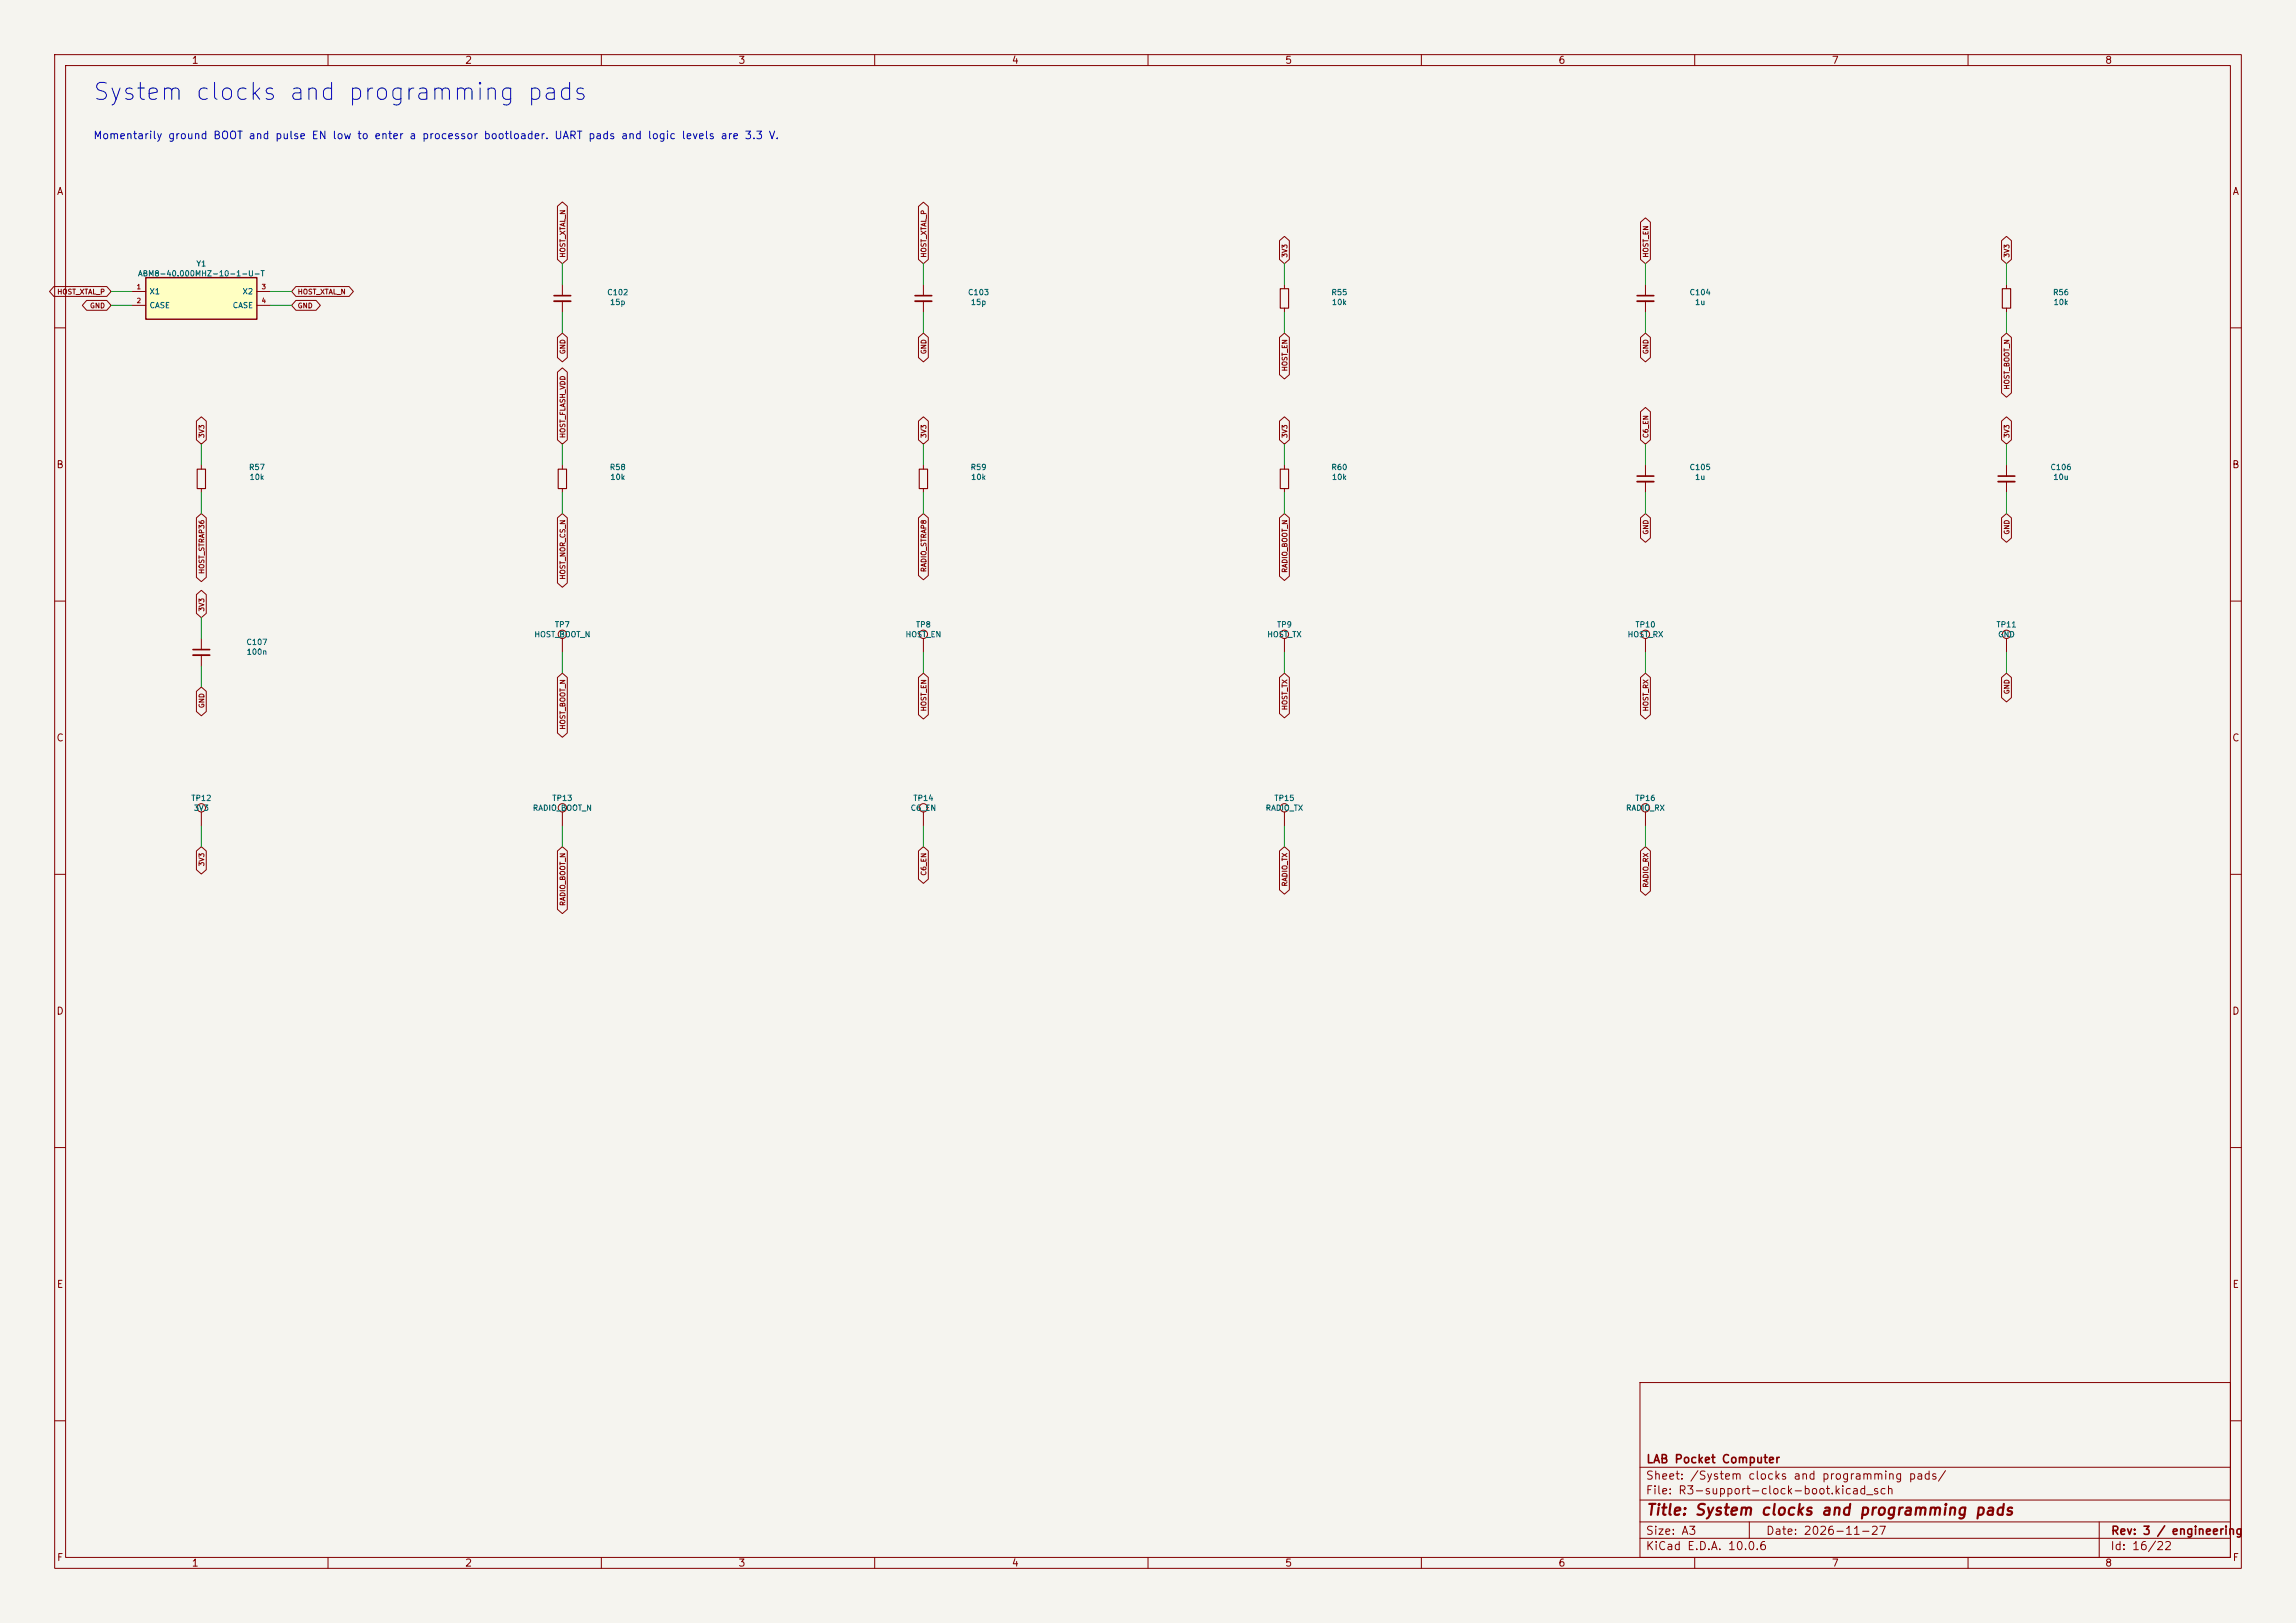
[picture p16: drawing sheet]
(kicad_sch (version 20260101) (generator eeschema) (paper "A3") (title_block (title "System clocks and programming pads") (date "2026-11-27") (rev "3 / engineering") (company "LAB Pocket Computer")) (lib_symbols (symbol "LAB:ABM8-40_000MHZ-10-1-U-T" (pin_names (offset 0.6)) (in_bom yes) (on_board yes)
(property "Reference" "U" (at 0 6.81 0) (effects (font (size 1 1)) ))
(property "Value" "ABM8-40_000MHZ-10-1-U-T" (at 0 5.31 0) (effects (font (size 1 1)) ))
(symbol "ABM8-40_000MHZ-10-1-U-T_0_1" (rectangle (start -10.16 3.81) (end 10.16 -3.81) (stroke (width 0.254) (type default)) (fill (type background))))
(symbol "ABM8-40_000MHZ-10-1-U-T_1_1"
(pin passive line (at -12.7 1.27 0) (length 2.54) (name "X1" (effects (font (size 1 1)) )) (number "1" (effects (font (size 0.85 0.85)) )))
(pin passive line (at -12.7 -1.27 0) (length 2.54) (name "CASE" (effects (font (size 1 1)) )) (number "2" (effects (font (size 0.85 0.85)) )))
(pin passive line (at 12.7 1.27 180) (length 2.54) (name "X2" (effects (font (size 1 1)) )) (number "3" (effects (font (size 0.85 0.85)) )))
(pin passive line (at 12.7 -1.27 180) (length 2.54) (name "CASE" (effects (font (size 1 1)) )) (number "4" (effects (font (size 0.85 0.85)) )))))
(symbol "Device:C_Small"
  (pin_numbers (hide yes))
  (pin_names
   (offset 0.254) (hide yes))
  (exclude_from_sim no)
  (in_bom yes)
  (on_board yes)
  (in_pos_files yes)
  (duplicate_pin_numbers_are_jumpers no)
  (property "Reference" "C" (at 0.254 1.778 0) (show_name no) (do_not_autoplace no) (effects (font (size 1.27 1.27)) (justify left)))
  (property "Value" "C_Small" (at 0.254 -2.032 0) (show_name no) (do_not_autoplace no) (effects (font (size 1.27 1.27)) (justify left)))
  (property "Footprint" "" (at 0 0 0) (show_name no) (do_not_autoplace no) (hide yes) (effects (font (size 1.27 1.27))))
  (property "Datasheet" "" (at 0 0 0) (show_name no) (do_not_autoplace no) (hide yes) (effects (font (size 1.27 1.27))))
  (property "Description" "Unpolarized capacitor, small symbol" (at 0 0 0) (show_name no) (do_not_autoplace no) (hide yes) (effects (font (size 1.27 1.27))))
  (symbol "C_Small_0_1"
   (polyline (pts (xy -1.524 0.508) (xy 1.524 0.508)) (stroke (width 0.3048) (type default)) (fill (type none)))
   (polyline (pts (xy -1.524 -0.508) (xy 1.524 -0.508)) (stroke (width 0.3302) (type default)) (fill (type none))))
  (symbol "C_Small_1_1"
   (pin passive line (at 0 2.54 270) (length 2.032) (name "" (effects (font (size 1.27 1.27)))) (number "1" (effects (font (size 1.27 1.27)))))
   (pin passive line (at 0 -2.54 90) (length 2.032) (name "" (effects (font (size 1.27 1.27)))) (number "2" (effects (font (size 1.27 1.27))))))
  (embedded_fonts no))
(symbol "Device:R_Small"
  (pin_numbers (hide yes))
  (pin_names
   (offset 0.254) (hide yes))
  (exclude_from_sim no)
  (in_bom yes)
  (on_board yes)
  (in_pos_files yes)
  (duplicate_pin_numbers_are_jumpers no)
  (property "Reference" "R" (at 0 0 90) (show_name no) (do_not_autoplace no) (effects (font (size 1.016 1.016))))
  (property "Value" "R_Small" (at 1.778 0 90) (show_name no) (do_not_autoplace no) (effects (font (size 1.27 1.27))))
  (property "Footprint" "" (at 0 0 0) (show_name no) (do_not_autoplace no) (hide yes) (effects (font (size 1.27 1.27))))
  (property "Datasheet" "" (at 0 0 0) (show_name no) (do_not_autoplace no) (hide yes) (effects (font (size 1.27 1.27))))
  (property "Description" "Resistor, small symbol" (at 0 0 0) (show_name no) (do_not_autoplace no) (hide yes) (effects (font (size 1.27 1.27))))
  (symbol "R_Small_0_1"
   (rectangle (start -0.762 1.778) (end 0.762 -1.778) (stroke (width 0.2032) (type default)) (fill (type none))))
  (symbol "R_Small_1_1"
   (pin passive line (at 0 2.54 270) (length 0.762) (name "" (effects (font (size 1.27 1.27)))) (number "1" (effects (font (size 1.27 1.27)))))
   (pin passive line (at 0 -2.54 90) (length 0.762) (name "" (effects (font (size 1.27 1.27)))) (number "2" (effects (font (size 1.27 1.27))))))
  (embedded_fonts no))
(symbol "Connector:TestPoint"
  (pin_numbers (hide yes))
  (pin_names
   (offset 0.762) (hide yes))
  (exclude_from_sim no)
  (in_bom yes)
  (on_board yes)
  (in_pos_files yes)
  (duplicate_pin_numbers_are_jumpers no)
  (property "Reference" "TP" (at 0 6.858 0) (show_name no) (do_not_autoplace no) (effects (font (size 1.27 1.27))))
  (property "Value" "TestPoint" (at 0 5.08 0) (show_name no) (do_not_autoplace no) (effects (font (size 1.27 1.27))))
  (property "Footprint" "" (at 5.08 0 0) (show_name no) (do_not_autoplace no) (hide yes) (effects (font (size 1.27 1.27))))
  (property "Datasheet" "" (at 5.08 0 0) (show_name no) (do_not_autoplace no) (hide yes) (effects (font (size 1.27 1.27))))
  (property "Description" "test point" (at 0 0 0) (show_name no) (do_not_autoplace no) (hide yes) (effects (font (size 1.27 1.27))))
  (symbol "TestPoint_0_1"
   (circle (center 0 3.302) (radius 0.762) (stroke (width 0) (type default)) (fill (type none))))
  (symbol "TestPoint_1_1"
   (pin passive line (at 0 0 90) (length 2.54) (name "1" (effects (font (size 1.27 1.27)))) (number "1" (effects (font (size 1.27 1.27))))))
  (embedded_fonts no)))
(text "System clocks and programming pads" (at 17 17 0) (effects (font (size 3.1 3.1)) (justify left) ))
(text "Momentarily ground BOOT and pulse EN low to enter a processor bootloader. UART pads and logic levels are 3.3 V." (at 17 25 0) (effects (font (size 1.4 1.4)) (justify left) ))
(symbol (lib_id "LAB:ABM8-40_000MHZ-10-1-U-T") (at 36.83 54.61 0) (unit 1) (in_bom yes) (on_board yes) (property "Reference" "Y1" (at 36.83 48.26 0) (effects (font (size 1 1)) ))(property "Value" "ABM8-40.000MHZ-10-1-U-T" (at 36.83 50.06 0) (effects (font (size 1 1)) ))(property "Footprint" "Crystal:Crystal_SMD_3225-4Pin_3.2x2.5mm" (at 36.83 54.61 0) (effects (font (size 1 1)) (hide yes)))(property "Datasheet" "${KIPRJMOD}/../datasheets/ABM8.pdf" (at 36.83 54.61 0) (effects (font (size 1 1)) (hide yes)))(property "MPN" "ABM8-40.000MHZ-10-1-U-T" (at 36.83 54.61 0) (effects (font (size 1 1)) (hide yes))))
(wire (pts (xy 24.13 53.34) (xy 20.32 53.34)) (stroke (width 0) (type default)))
(global_label "HOST_XTAL_P" (shape bidirectional) (at 20.32 53.34 180) (effects (font (size 0.9 0.9)) (justify right) ))
(wire (pts (xy 24.13 55.88) (xy 20.32 55.88)) (stroke (width 0) (type default)))
(global_label "GND" (shape bidirectional) (at 20.32 55.88 180) (effects (font (size 0.9 0.9)) (justify right) ))
(wire (pts (xy 49.53 53.34) (xy 53.34 53.34)) (stroke (width 0) (type default)))
(global_label "HOST_XTAL_N" (shape bidirectional) (at 53.34 53.34 0) (effects (font (size 0.9 0.9)) (justify left) ))
(wire (pts (xy 49.53 55.88) (xy 53.34 55.88)) (stroke (width 0) (type default)))
(global_label "GND" (shape bidirectional) (at 53.34 55.88 0) (effects (font (size 0.9 0.9)) (justify left) ))
(symbol (lib_id "Device:C_Small") (at 102.87 54.61 0) (unit 1) (in_bom yes) (on_board yes) (property "Reference" "C102" (at 113 53.5 0) (effects (font (size 1 1)) ))(property "Value" "15p" (at 113 55.3 0) (effects (font (size 1 1)) ))(property "Footprint" "Capacitor_SMD:C_0603_1608Metric" (at 102.87 54.61 0) (effects (font (size 1 1)) (hide yes)))(property "Datasheet" "${KIPRJMOD}/../datasheets/C0603C150J5GACTU.pdf" (at 102.87 54.61 0) (effects (font (size 1 1)) (hide yes)))(property "MPN" "C0603C150J5GACTU" (at 102.87 54.61 0) (effects (font (size 1 1)) (hide yes))))
(wire (pts (xy 102.87 52.07) (xy 102.87 48.26)) (stroke (width 0) (type default)))
(global_label "HOST_XTAL_N" (shape bidirectional) (at 102.87 48.26 90) (effects (font (size 0.9 0.9)) (justify left) ))
(wire (pts (xy 102.87 57.15) (xy 102.87 60.96)) (stroke (width 0) (type default)))
(global_label "GND" (shape bidirectional) (at 102.87 60.96 270) (effects (font (size 0.9 0.9)) (justify right) ))
(symbol (lib_id "Device:C_Small") (at 168.91 54.61 0) (unit 1) (in_bom yes) (on_board yes) (property "Reference" "C103" (at 179 53.5 0) (effects (font (size 1 1)) ))(property "Value" "15p" (at 179 55.3 0) (effects (font (size 1 1)) ))(property "Footprint" "Capacitor_SMD:C_0603_1608Metric" (at 168.91 54.61 0) (effects (font (size 1 1)) (hide yes)))(property "Datasheet" "${KIPRJMOD}/../datasheets/C0603C150J5GACTU.pdf" (at 168.91 54.61 0) (effects (font (size 1 1)) (hide yes)))(property "MPN" "C0603C150J5GACTU" (at 168.91 54.61 0) (effects (font (size 1 1)) (hide yes))))
(wire (pts (xy 168.91 52.07) (xy 168.91 48.26)) (stroke (width 0) (type default)))
(global_label "HOST_XTAL_P" (shape bidirectional) (at 168.91 48.26 90) (effects (font (size 0.9 0.9)) (justify left) ))
(wire (pts (xy 168.91 57.15) (xy 168.91 60.96)) (stroke (width 0) (type default)))
(global_label "GND" (shape bidirectional) (at 168.91 60.96 270) (effects (font (size 0.9 0.9)) (justify right) ))
(symbol (lib_id "Device:R_Small") (at 234.95 54.61 0) (unit 1) (in_bom yes) (on_board yes) (property "Reference" "R55" (at 245 53.5 0) (effects (font (size 1 1)) ))(property "Value" "10k" (at 245 55.3 0) (effects (font (size 1 1)) ))(property "Footprint" "Resistor_SMD:R_0603_1608Metric" (at 234.95 54.61 0) (effects (font (size 1 1)) (hide yes)))(property "Datasheet" "${KIPRJMOD}/../datasheets/CRCW0603.pdf" (at 234.95 54.61 0) (effects (font (size 1 1)) (hide yes)))(property "MPN" "CRCW060310K0FKEA" (at 234.95 54.61 0) (effects (font (size 1 1)) (hide yes))))
(wire (pts (xy 234.95 52.07) (xy 234.95 48.26)) (stroke (width 0) (type default)))
(global_label "3V3" (shape bidirectional) (at 234.95 48.26 90) (effects (font (size 0.9 0.9)) (justify left) ))
(wire (pts (xy 234.95 57.15) (xy 234.95 60.96)) (stroke (width 0) (type default)))
(global_label "HOST_EN" (shape bidirectional) (at 234.95 60.96 270) (effects (font (size 0.9 0.9)) (justify right) ))
(symbol (lib_id "Device:C_Small") (at 300.99 54.61 0) (unit 1) (in_bom yes) (on_board yes) (property "Reference" "C104" (at 311 53.5 0) (effects (font (size 1 1)) ))(property "Value" "1u" (at 311 55.3 0) (effects (font (size 1 1)) ))(property "Footprint" "Capacitor_SMD:C_0603_1608Metric" (at 300.99 54.61 0) (effects (font (size 1 1)) (hide yes)))(property "Datasheet" "${KIPRJMOD}/../datasheets/C0603C105K8PACTU.pdf" (at 300.99 54.61 0) (effects (font (size 1 1)) (hide yes)))(property "MPN" "C0603C105K8PACTU" (at 300.99 54.61 0) (effects (font (size 1 1)) (hide yes))))
(wire (pts (xy 300.99 52.07) (xy 300.99 48.26)) (stroke (width 0) (type default)))
(global_label "HOST_EN" (shape bidirectional) (at 300.99 48.26 90) (effects (font (size 0.9 0.9)) (justify left) ))
(wire (pts (xy 300.99 57.15) (xy 300.99 60.96)) (stroke (width 0) (type default)))
(global_label "GND" (shape bidirectional) (at 300.99 60.96 270) (effects (font (size 0.9 0.9)) (justify right) ))
(symbol (lib_id "Device:R_Small") (at 367.03 54.61 0) (unit 1) (in_bom yes) (on_board yes) (property "Reference" "R56" (at 377 53.5 0) (effects (font (size 1 1)) ))(property "Value" "10k" (at 377 55.3 0) (effects (font (size 1 1)) ))(property "Footprint" "Resistor_SMD:R_0603_1608Metric" (at 367.03 54.61 0) (effects (font (size 1 1)) (hide yes)))(property "Datasheet" "${KIPRJMOD}/../datasheets/CRCW0603.pdf" (at 367.03 54.61 0) (effects (font (size 1 1)) (hide yes)))(property "MPN" "CRCW060310K0FKEA" (at 367.03 54.61 0) (effects (font (size 1 1)) (hide yes))))
(wire (pts (xy 367.03 52.07) (xy 367.03 48.26)) (stroke (width 0) (type default)))
(global_label "3V3" (shape bidirectional) (at 367.03 48.26 90) (effects (font (size 0.9 0.9)) (justify left) ))
(wire (pts (xy 367.03 57.15) (xy 367.03 60.96)) (stroke (width 0) (type default)))
(global_label "HOST_BOOT_N" (shape bidirectional) (at 367.03 60.96 270) (effects (font (size 0.9 0.9)) (justify right) ))
(symbol (lib_id "Device:R_Small") (at 36.83 87.63 0) (unit 1) (in_bom yes) (on_board yes) (property "Reference" "R57" (at 47 85.5 0) (effects (font (size 1 1)) ))(property "Value" "10k" (at 47 87.3 0) (effects (font (size 1 1)) ))(property "Footprint" "Resistor_SMD:R_0603_1608Metric" (at 36.83 87.63 0) (effects (font (size 1 1)) (hide yes)))(property "Datasheet" "${KIPRJMOD}/../datasheets/CRCW0603.pdf" (at 36.83 87.63 0) (effects (font (size 1 1)) (hide yes)))(property "MPN" "CRCW060310K0FKEA" (at 36.83 87.63 0) (effects (font (size 1 1)) (hide yes))))
(wire (pts (xy 36.83 85.09) (xy 36.83 81.28)) (stroke (width 0) (type default)))
(global_label "3V3" (shape bidirectional) (at 36.83 81.28 90) (effects (font (size 0.9 0.9)) (justify left) ))
(wire (pts (xy 36.83 90.17) (xy 36.83 93.98)) (stroke (width 0) (type default)))
(global_label "HOST_STRAP36" (shape bidirectional) (at 36.83 93.98 270) (effects (font (size 0.9 0.9)) (justify right) ))
(symbol (lib_id "Device:R_Small") (at 102.87 87.63 0) (unit 1) (in_bom yes) (on_board yes) (property "Reference" "R58" (at 113 85.5 0) (effects (font (size 1 1)) ))(property "Value" "10k" (at 113 87.3 0) (effects (font (size 1 1)) ))(property "Footprint" "Resistor_SMD:R_0603_1608Metric" (at 102.87 87.63 0) (effects (font (size 1 1)) (hide yes)))(property "Datasheet" "${KIPRJMOD}/../datasheets/CRCW0603.pdf" (at 102.87 87.63 0) (effects (font (size 1 1)) (hide yes)))(property "MPN" "CRCW060310K0FKEA" (at 102.87 87.63 0) (effects (font (size 1 1)) (hide yes))))
(wire (pts (xy 102.87 85.09) (xy 102.87 81.28)) (stroke (width 0) (type default)))
(global_label "HOST_FLASH_VDD" (shape bidirectional) (at 102.87 81.28 90) (effects (font (size 0.9 0.9)) (justify left) ))
(wire (pts (xy 102.87 90.17) (xy 102.87 93.98)) (stroke (width 0) (type default)))
(global_label "HOST_NOR_CS_N" (shape bidirectional) (at 102.87 93.98 270) (effects (font (size 0.9 0.9)) (justify right) ))
(symbol (lib_id "Device:R_Small") (at 168.91 87.63 0) (unit 1) (in_bom yes) (on_board yes) (property "Reference" "R59" (at 179 85.5 0) (effects (font (size 1 1)) ))(property "Value" "10k" (at 179 87.3 0) (effects (font (size 1 1)) ))(property "Footprint" "Resistor_SMD:R_0603_1608Metric" (at 168.91 87.63 0) (effects (font (size 1 1)) (hide yes)))(property "Datasheet" "${KIPRJMOD}/../datasheets/CRCW0603.pdf" (at 168.91 87.63 0) (effects (font (size 1 1)) (hide yes)))(property "MPN" "CRCW060310K0FKEA" (at 168.91 87.63 0) (effects (font (size 1 1)) (hide yes))))
(wire (pts (xy 168.91 85.09) (xy 168.91 81.28)) (stroke (width 0) (type default)))
(global_label "3V3" (shape bidirectional) (at 168.91 81.28 90) (effects (font (size 0.9 0.9)) (justify left) ))
(wire (pts (xy 168.91 90.17) (xy 168.91 93.98)) (stroke (width 0) (type default)))
(global_label "RADIO_STRAP8" (shape bidirectional) (at 168.91 93.98 270) (effects (font (size 0.9 0.9)) (justify right) ))
(symbol (lib_id "Device:R_Small") (at 234.95 87.63 0) (unit 1) (in_bom yes) (on_board yes) (property "Reference" "R60" (at 245 85.5 0) (effects (font (size 1 1)) ))(property "Value" "10k" (at 245 87.3 0) (effects (font (size 1 1)) ))(property "Footprint" "Resistor_SMD:R_0603_1608Metric" (at 234.95 87.63 0) (effects (font (size 1 1)) (hide yes)))(property "Datasheet" "${KIPRJMOD}/../datasheets/CRCW0603.pdf" (at 234.95 87.63 0) (effects (font (size 1 1)) (hide yes)))(property "MPN" "CRCW060310K0FKEA" (at 234.95 87.63 0) (effects (font (size 1 1)) (hide yes))))
(wire (pts (xy 234.95 85.09) (xy 234.95 81.28)) (stroke (width 0) (type default)))
(global_label "3V3" (shape bidirectional) (at 234.95 81.28 90) (effects (font (size 0.9 0.9)) (justify left) ))
(wire (pts (xy 234.95 90.17) (xy 234.95 93.98)) (stroke (width 0) (type default)))
(global_label "RADIO_BOOT_N" (shape bidirectional) (at 234.95 93.98 270) (effects (font (size 0.9 0.9)) (justify right) ))
(symbol (lib_id "Device:C_Small") (at 300.99 87.63 0) (unit 1) (in_bom yes) (on_board yes) (property "Reference" "C105" (at 311 85.5 0) (effects (font (size 1 1)) ))(property "Value" "1u" (at 311 87.3 0) (effects (font (size 1 1)) ))(property "Footprint" "Capacitor_SMD:C_0603_1608Metric" (at 300.99 87.63 0) (effects (font (size 1 1)) (hide yes)))(property "Datasheet" "${KIPRJMOD}/../datasheets/C0603C105K8PACTU.pdf" (at 300.99 87.63 0) (effects (font (size 1 1)) (hide yes)))(property "MPN" "C0603C105K8PACTU" (at 300.99 87.63 0) (effects (font (size 1 1)) (hide yes))))
(wire (pts (xy 300.99 85.09) (xy 300.99 81.28)) (stroke (width 0) (type default)))
(global_label "C6_EN" (shape bidirectional) (at 300.99 81.28 90) (effects (font (size 0.9 0.9)) (justify left) ))
(wire (pts (xy 300.99 90.17) (xy 300.99 93.98)) (stroke (width 0) (type default)))
(global_label "GND" (shape bidirectional) (at 300.99 93.98 270) (effects (font (size 0.9 0.9)) (justify right) ))
(symbol (lib_id "Device:C_Small") (at 367.03 87.63 0) (unit 1) (in_bom yes) (on_board yes) (property "Reference" "C106" (at 377 85.5 0) (effects (font (size 1 1)) ))(property "Value" "10u" (at 377 87.3 0) (effects (font (size 1 1)) ))(property "Footprint" "Capacitor_SMD:C_0805_2012Metric" (at 367.03 87.63 0) (effects (font (size 1 1)) (hide yes)))(property "Datasheet" "${KIPRJMOD}/../datasheets/C0805C106K4PACTU.pdf" (at 367.03 87.63 0) (effects (font (size 1 1)) (hide yes)))(property "MPN" "C0805C106K4PACTU" (at 367.03 87.63 0) (effects (font (size 1 1)) (hide yes))))
(wire (pts (xy 367.03 85.09) (xy 367.03 81.28)) (stroke (width 0) (type default)))
(global_label "3V3" (shape bidirectional) (at 367.03 81.28 90) (effects (font (size 0.9 0.9)) (justify left) ))
(wire (pts (xy 367.03 90.17) (xy 367.03 93.98)) (stroke (width 0) (type default)))
(global_label "GND" (shape bidirectional) (at 367.03 93.98 270) (effects (font (size 0.9 0.9)) (justify right) ))
(symbol (lib_id "Device:C_Small") (at 36.83 119.38 0) (unit 1) (in_bom yes) (on_board yes) (property "Reference" "C107" (at 47 117.5 0) (effects (font (size 1 1)) ))(property "Value" "100n" (at 47 119.3 0) (effects (font (size 1 1)) ))(property "Footprint" "Capacitor_SMD:C_0603_1608Metric" (at 36.83 119.38 0) (effects (font (size 1 1)) (hide yes)))(property "Datasheet" "${KIPRJMOD}/../datasheets/C0603C104K5RACTU.pdf" (at 36.83 119.38 0) (effects (font (size 1 1)) (hide yes)))(property "MPN" "C0603C104K5RACTU" (at 36.83 119.38 0) (effects (font (size 1 1)) (hide yes))))
(wire (pts (xy 36.83 116.84) (xy 36.83 113.03)) (stroke (width 0) (type default)))
(global_label "3V3" (shape bidirectional) (at 36.83 113.03 90) (effects (font (size 0.9 0.9)) (justify left) ))
(wire (pts (xy 36.83 121.92) (xy 36.83 125.73)) (stroke (width 0) (type default)))
(global_label "GND" (shape bidirectional) (at 36.83 125.73 270) (effects (font (size 0.9 0.9)) (justify right) ))
(symbol (lib_id "Connector:TestPoint") (at 102.87 119.38 0) (unit 1) (in_bom no) (on_board yes) (property "Reference" "TP7" (at 102.87 114.3 0) (effects (font (size 1 1)) ))(property "Value" "HOST_BOOT_N" (at 102.87 116.1 0) (effects (font (size 1 1)) ))(property "Footprint" "TestPoint:TestPoint_Pad_D1.0mm" (at 102.87 119.38 0) (effects (font (size 1 1)) (hide yes)))(property "Datasheet" "" (at 102.87 119.38 0) (effects (font (size 1 1)) (hide yes)))(property "MPN" "" (at 102.87 119.38 0) (effects (font (size 1 1)) (hide yes))))
(wire (pts (xy 102.87 119.38) (xy 102.87 123.19)) (stroke (width 0) (type default)))
(global_label "HOST_BOOT_N" (shape bidirectional) (at 102.87 123.19 270) (effects (font (size 0.9 0.9)) (justify right) ))
(symbol (lib_id "Connector:TestPoint") (at 168.91 119.38 0) (unit 1) (in_bom no) (on_board yes) (property "Reference" "TP8" (at 168.91 114.3 0) (effects (font (size 1 1)) ))(property "Value" "HOST_EN" (at 168.91 116.1 0) (effects (font (size 1 1)) ))(property "Footprint" "TestPoint:TestPoint_Pad_D1.0mm" (at 168.91 119.38 0) (effects (font (size 1 1)) (hide yes)))(property "Datasheet" "" (at 168.91 119.38 0) (effects (font (size 1 1)) (hide yes)))(property "MPN" "" (at 168.91 119.38 0) (effects (font (size 1 1)) (hide yes))))
(wire (pts (xy 168.91 119.38) (xy 168.91 123.19)) (stroke (width 0) (type default)))
(global_label "HOST_EN" (shape bidirectional) (at 168.91 123.19 270) (effects (font (size 0.9 0.9)) (justify right) ))
(symbol (lib_id "Connector:TestPoint") (at 234.95 119.38 0) (unit 1) (in_bom no) (on_board yes) (property "Reference" "TP9" (at 234.95 114.3 0) (effects (font (size 1 1)) ))(property "Value" "HOST_TX" (at 234.95 116.1 0) (effects (font (size 1 1)) ))(property "Footprint" "TestPoint:TestPoint_Pad_D1.0mm" (at 234.95 119.38 0) (effects (font (size 1 1)) (hide yes)))(property "Datasheet" "" (at 234.95 119.38 0) (effects (font (size 1 1)) (hide yes)))(property "MPN" "" (at 234.95 119.38 0) (effects (font (size 1 1)) (hide yes))))
(wire (pts (xy 234.95 119.38) (xy 234.95 123.19)) (stroke (width 0) (type default)))
(global_label "HOST_TX" (shape bidirectional) (at 234.95 123.19 270) (effects (font (size 0.9 0.9)) (justify right) ))
(symbol (lib_id "Connector:TestPoint") (at 300.99 119.38 0) (unit 1) (in_bom no) (on_board yes) (property "Reference" "TP10" (at 300.99 114.3 0) (effects (font (size 1 1)) ))(property "Value" "HOST_RX" (at 300.99 116.1 0) (effects (font (size 1 1)) ))(property "Footprint" "TestPoint:TestPoint_Pad_D1.0mm" (at 300.99 119.38 0) (effects (font (size 1 1)) (hide yes)))(property "Datasheet" "" (at 300.99 119.38 0) (effects (font (size 1 1)) (hide yes)))(property "MPN" "" (at 300.99 119.38 0) (effects (font (size 1 1)) (hide yes))))
(wire (pts (xy 300.99 119.38) (xy 300.99 123.19)) (stroke (width 0) (type default)))
(global_label "HOST_RX" (shape bidirectional) (at 300.99 123.19 270) (effects (font (size 0.9 0.9)) (justify right) ))
(symbol (lib_id "Connector:TestPoint") (at 367.03 119.38 0) (unit 1) (in_bom no) (on_board yes) (property "Reference" "TP11" (at 367.03 114.3 0) (effects (font (size 1 1)) ))(property "Value" "GND" (at 367.03 116.1 0) (effects (font (size 1 1)) ))(property "Footprint" "TestPoint:TestPoint_Pad_D1.0mm" (at 367.03 119.38 0) (effects (font (size 1 1)) (hide yes)))(property "Datasheet" "" (at 367.03 119.38 0) (effects (font (size 1 1)) (hide yes)))(property "MPN" "" (at 367.03 119.38 0) (effects (font (size 1 1)) (hide yes))))
(wire (pts (xy 367.03 119.38) (xy 367.03 123.19)) (stroke (width 0) (type default)))
(global_label "GND" (shape bidirectional) (at 367.03 123.19 270) (effects (font (size 0.9 0.9)) (justify right) ))
(symbol (lib_id "Connector:TestPoint") (at 36.83 151.13 0) (unit 1) (in_bom no) (on_board yes) (property "Reference" "TP12" (at 36.83 146.05 0) (effects (font (size 1 1)) ))(property "Value" "3V3" (at 36.83 147.85 0) (effects (font (size 1 1)) ))(property "Footprint" "TestPoint:TestPoint_Pad_D1.0mm" (at 36.83 151.13 0) (effects (font (size 1 1)) (hide yes)))(property "Datasheet" "" (at 36.83 151.13 0) (effects (font (size 1 1)) (hide yes)))(property "MPN" "" (at 36.83 151.13 0) (effects (font (size 1 1)) (hide yes))))
(wire (pts (xy 36.83 151.13) (xy 36.83 154.94)) (stroke (width 0) (type default)))
(global_label "3V3" (shape bidirectional) (at 36.83 154.94 270) (effects (font (size 0.9 0.9)) (justify right) ))
(symbol (lib_id "Connector:TestPoint") (at 102.87 151.13 0) (unit 1) (in_bom no) (on_board yes) (property "Reference" "TP13" (at 102.87 146.05 0) (effects (font (size 1 1)) ))(property "Value" "RADIO_BOOT_N" (at 102.87 147.85 0) (effects (font (size 1 1)) ))(property "Footprint" "TestPoint:TestPoint_Pad_D1.0mm" (at 102.87 151.13 0) (effects (font (size 1 1)) (hide yes)))(property "Datasheet" "" (at 102.87 151.13 0) (effects (font (size 1 1)) (hide yes)))(property "MPN" "" (at 102.87 151.13 0) (effects (font (size 1 1)) (hide yes))))
(wire (pts (xy 102.87 151.13) (xy 102.87 154.94)) (stroke (width 0) (type default)))
(global_label "RADIO_BOOT_N" (shape bidirectional) (at 102.87 154.94 270) (effects (font (size 0.9 0.9)) (justify right) ))
(symbol (lib_id "Connector:TestPoint") (at 168.91 151.13 0) (unit 1) (in_bom no) (on_board yes) (property "Reference" "TP14" (at 168.91 146.05 0) (effects (font (size 1 1)) ))(property "Value" "C6_EN" (at 168.91 147.85 0) (effects (font (size 1 1)) ))(property "Footprint" "TestPoint:TestPoint_Pad_D1.0mm" (at 168.91 151.13 0) (effects (font (size 1 1)) (hide yes)))(property "Datasheet" "" (at 168.91 151.13 0) (effects (font (size 1 1)) (hide yes)))(property "MPN" "" (at 168.91 151.13 0) (effects (font (size 1 1)) (hide yes))))
(wire (pts (xy 168.91 151.13) (xy 168.91 154.94)) (stroke (width 0) (type default)))
(global_label "C6_EN" (shape bidirectional) (at 168.91 154.94 270) (effects (font (size 0.9 0.9)) (justify right) ))
(symbol (lib_id "Connector:TestPoint") (at 234.95 151.13 0) (unit 1) (in_bom no) (on_board yes) (property "Reference" "TP15" (at 234.95 146.05 0) (effects (font (size 1 1)) ))(property "Value" "RADIO_TX" (at 234.95 147.85 0) (effects (font (size 1 1)) ))(property "Footprint" "TestPoint:TestPoint_Pad_D1.0mm" (at 234.95 151.13 0) (effects (font (size 1 1)) (hide yes)))(property "Datasheet" "" (at 234.95 151.13 0) (effects (font (size 1 1)) (hide yes)))(property "MPN" "" (at 234.95 151.13 0) (effects (font (size 1 1)) (hide yes))))
(wire (pts (xy 234.95 151.13) (xy 234.95 154.94)) (stroke (width 0) (type default)))
(global_label "RADIO_TX" (shape bidirectional) (at 234.95 154.94 270) (effects (font (size 0.9 0.9)) (justify right) ))
(symbol (lib_id "Connector:TestPoint") (at 300.99 151.13 0) (unit 1) (in_bom no) (on_board yes) (property "Reference" "TP16" (at 300.99 146.05 0) (effects (font (size 1 1)) ))(property "Value" "RADIO_RX" (at 300.99 147.85 0) (effects (font (size 1 1)) ))(property "Footprint" "TestPoint:TestPoint_Pad_D1.0mm" (at 300.99 151.13 0) (effects (font (size 1 1)) (hide yes)))(property "Datasheet" "" (at 300.99 151.13 0) (effects (font (size 1 1)) (hide yes)))(property "MPN" "" (at 300.99 151.13 0) (effects (font (size 1 1)) (hide yes))))
(wire (pts (xy 300.99 151.13) (xy 300.99 154.94)) (stroke (width 0) (type default)))
(global_label "RADIO_RX" (shape bidirectional) (at 300.99 154.94 270) (effects (font (size 0.9 0.9)) (justify right) ))
(embedded_fonts no))
